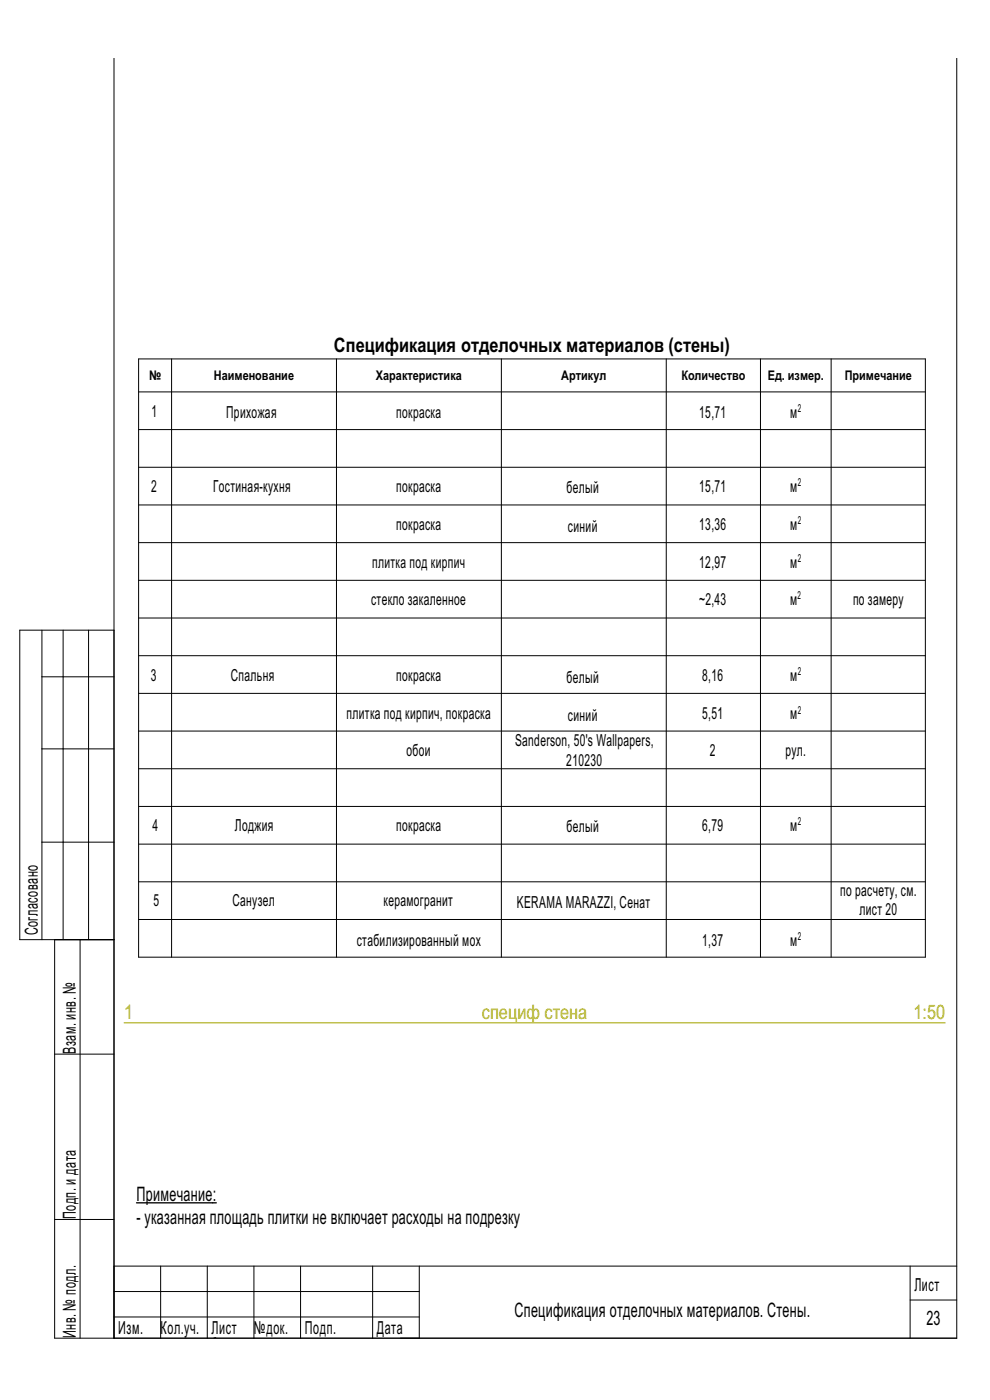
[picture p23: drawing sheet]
<svg xmlns="http://www.w3.org/2000/svg" width="210mm" height="297mm" viewBox="0 0 210 297" stroke-linecap="round" stroke-linejoin="round" font-family="sans-serif">
<defs><g id="words">
<g font-size="4.2">
<text x="70.8" y="74.6">Спецификация отделочных материалов (стены)</text>
<text x="29" y="254.7">Примечание:</text>
<text x="29" y="259.7">- указанная площадь плитки не включает расходы на подрезку</text>
<text x="109.2" y="279.4">Спецификация отделочных материалов. Стены.</text>
<text x="196.5" y="281.1">23</text>
</g>
<g font-size="4.2" fill="#a5a500">
<text x="26.3" y="216.2">1</text>
<text x="102.2" y="216.2">специф стена</text>
<text x="193.8" y="216.2">1:50</text>
</g>
<g font-size="3.8">
<text x="8" y="198.4" transform="rotate(-90 8 198.4)">Согласовано</text>
<text x="16.1" y="223.6" transform="rotate(-90 16.1 223.6)">Взам. инв. №</text>
<text x="16.1" y="258.7" transform="rotate(-90 16.1 258.7)">Подп. и дата</text>
<text x="194" y="273.9">Лист</text>
<text x="16.1" y="283.9" transform="rotate(-90 16.1 283.9)">Инв. № подл.</text>
<text x="25.1" y="282.9">Изм.</text>
<text x="34.1" y="282.9">Кол.уч.</text>
<text x="44.9" y="282.9">Лист</text>
<text x="53.9" y="282.9">№док.</text>
<text x="64.7" y="282.9">Подп.</text>
<text x="79.9" y="282.9">Дата</text>
</g>
<g font-size="3.5">
<text x="32.2" y="88.5">1</text>
<text x="48" y="88.6">Прихожая</text>
<text x="84.1" y="88.6">покраска</text>
<text x="148.3" y="88.6">15,71</text>
<text x="167.6" y="88.6">м</text>
<text x="32.1" y="104.3">2</text>
<text x="45.2" y="104.3">Гостиная-кухня</text>
<text x="84.1" y="104.3">покраска</text>
<text x="120.2" y="104.6">белый</text>
<text x="148.3" y="104.3">15,71</text>
<text x="167.6" y="104.3">м</text>
<text x="84.1" y="112.4">покраска</text>
<text x="120.5" y="112.8">синий</text>
<text x="148.3" y="112.4">13,36</text>
<text x="167.6" y="112.4">м</text>
<text x="79" y="120.4">плитка под кирпич</text>
<text x="148.3" y="120.4">12,97</text>
<text x="167.6" y="120.4">м</text>
<text x="78.7" y="128.3">стекло закаленное</text>
<text x="148.3" y="128.3">~2,43</text>
<text x="167.6" y="128.3">м</text>
<text x="180.9" y="128.3">по замеру</text>
<text x="32" y="144.5">3</text>
<text x="49" y="144.5">Спальня</text>
<text x="84.1" y="144.5">покраска</text>
<text x="120.2" y="144.8">белый</text>
<text x="149" y="144.5">8,16</text>
<text x="167.6" y="144.5">м</text>
<text x="73.5" y="152.6">плитка под кирпич, покраска</text>
<text x="120.5" y="152.9">синий</text>
<text x="149" y="152.6">5,51</text>
<text x="167.6" y="152.6">м</text>
<text x="86.2" y="160.5">обои</text>
<text x="109.3" y="158.3">Sanderson, 50's Wallpapers,</text>
<text x="150.6" y="160.5">2</text>
<text x="166.6" y="160.5">рул.</text>
<text x="120.1" y="162.4">210230</text>
<text x="32.4" y="176.2">4</text>
<text x="49.8" y="176.2">Лоджия</text>
<text x="84.1" y="176.2">покраска</text>
<text x="120.2" y="176.6">белый</text>
<text x="149" y="176.2">6,79</text>
<text x="167.6" y="176.2">м</text>
<text x="178.2" y="190">по расчету, см.</text>
<text x="32.6" y="192.2">5</text>
<text x="49.3" y="192.2">Санузел</text>
<text x="81.4" y="192.2">керамогранит</text>
<text x="109.6" y="192.5">KERAMA MARAZZI, Сенат</text>
<text x="182.3" y="194.2">лист 20</text>
<text x="75.7" y="200.6">стабилизированный мох</text>
<text x="149" y="200.6">1,37</text>
<text x="167.6" y="200.6">м</text>
</g>
<g font-size="2.8">
<text x="31.6" y="80.6">№</text>
<text x="45.4" y="80.6">Наименование</text>
<text x="79.8" y="80.6">Характеристика</text>
<text x="119.1" y="80.6">Артикул</text>
<text x="144.5" y="80.6">Количество</text>
<text x="162.9" y="80.6">Ед. измер.</text>
<text x="179.2" y="80.6">Примечание</text>
</g>
<g font-size="2.3">
<text x="169.2" y="87.4">2</text>
<text x="169.2" y="103.1">2</text>
<text x="169.2" y="111.2">2</text>
<text x="169.2" y="119.2">2</text>
<text x="169.2" y="127.1">2</text>
<text x="169.2" y="143.3">2</text>
<text x="169.2" y="151.4">2</text>
<text x="169.2" y="175">2</text>
<text x="169.2" y="199.4">2</text>
</g>
<text font-size="1.4" fill="#fff" x="3.9" y="284.3">GSPublisherEngine 0.0.100.100</text>
</g></defs>
<g fill="none" stroke="#000" stroke-width=".21">
<path d="M24.2 12.3v271.6M202.9 12.3v271.6h-191.3v-84.6M29.4 76.1h166.9v127h-166.9zM36.4 76.1v127M71.4 76.1v127M106.4 76.1v127M141.3 76.1v127M161.3 76.1v127M176.3 76.1v127M29.4 91.1h166.9M29.4 99.1h166.9M29.4 83.1h166.9"/>
<path d="M29.4 107.1h166.9M29.4 115.1h166.9M8.9 133.7v65.6M13.4 133.7v65.6M18.8 133.7v65.6M24.2 133.7h-20v65.6h20M29.4 123.1h166.9M29.4 131.1h166.9M29.4 139.1h166.9M8.9 143.6h15.3M8.9 158.9h15.3M29.4 147.1h166.9"/>
<path d="M29.4 155.1h166.9M8.9 178.7h15.3M29.4 163.1h166.9M29.4 171.1h166.9M29.4 179.1h166.9M17 199.3v84.6M29.4 187.1h166.9M29.4 195.1h166.9M11.6 223.6h12.6M11.6 258.7h12.6M24.2 274h64.7M24.2 279.4h64.7"/>
<path d="M24.2 268.6h178.7M34.1 268.6v15.3M44 268.6v15.3M53.9 268.6v15.3M63.8 268.6v15.3M79 268.6v15.3M88.9 268.6v15.3M193.1 268.6v15.3M193.1 275.8h9.8M45.8 283.8h-.4"/>
</g>
<path d="M26.3 217h174.2" fill="none" stroke="#a5a500" stroke-width=".21"/>
<path d="M29 255.2h16.9" fill="none" stroke="#000" stroke-width=".28"/>
<use href="#words"/>
</svg>
